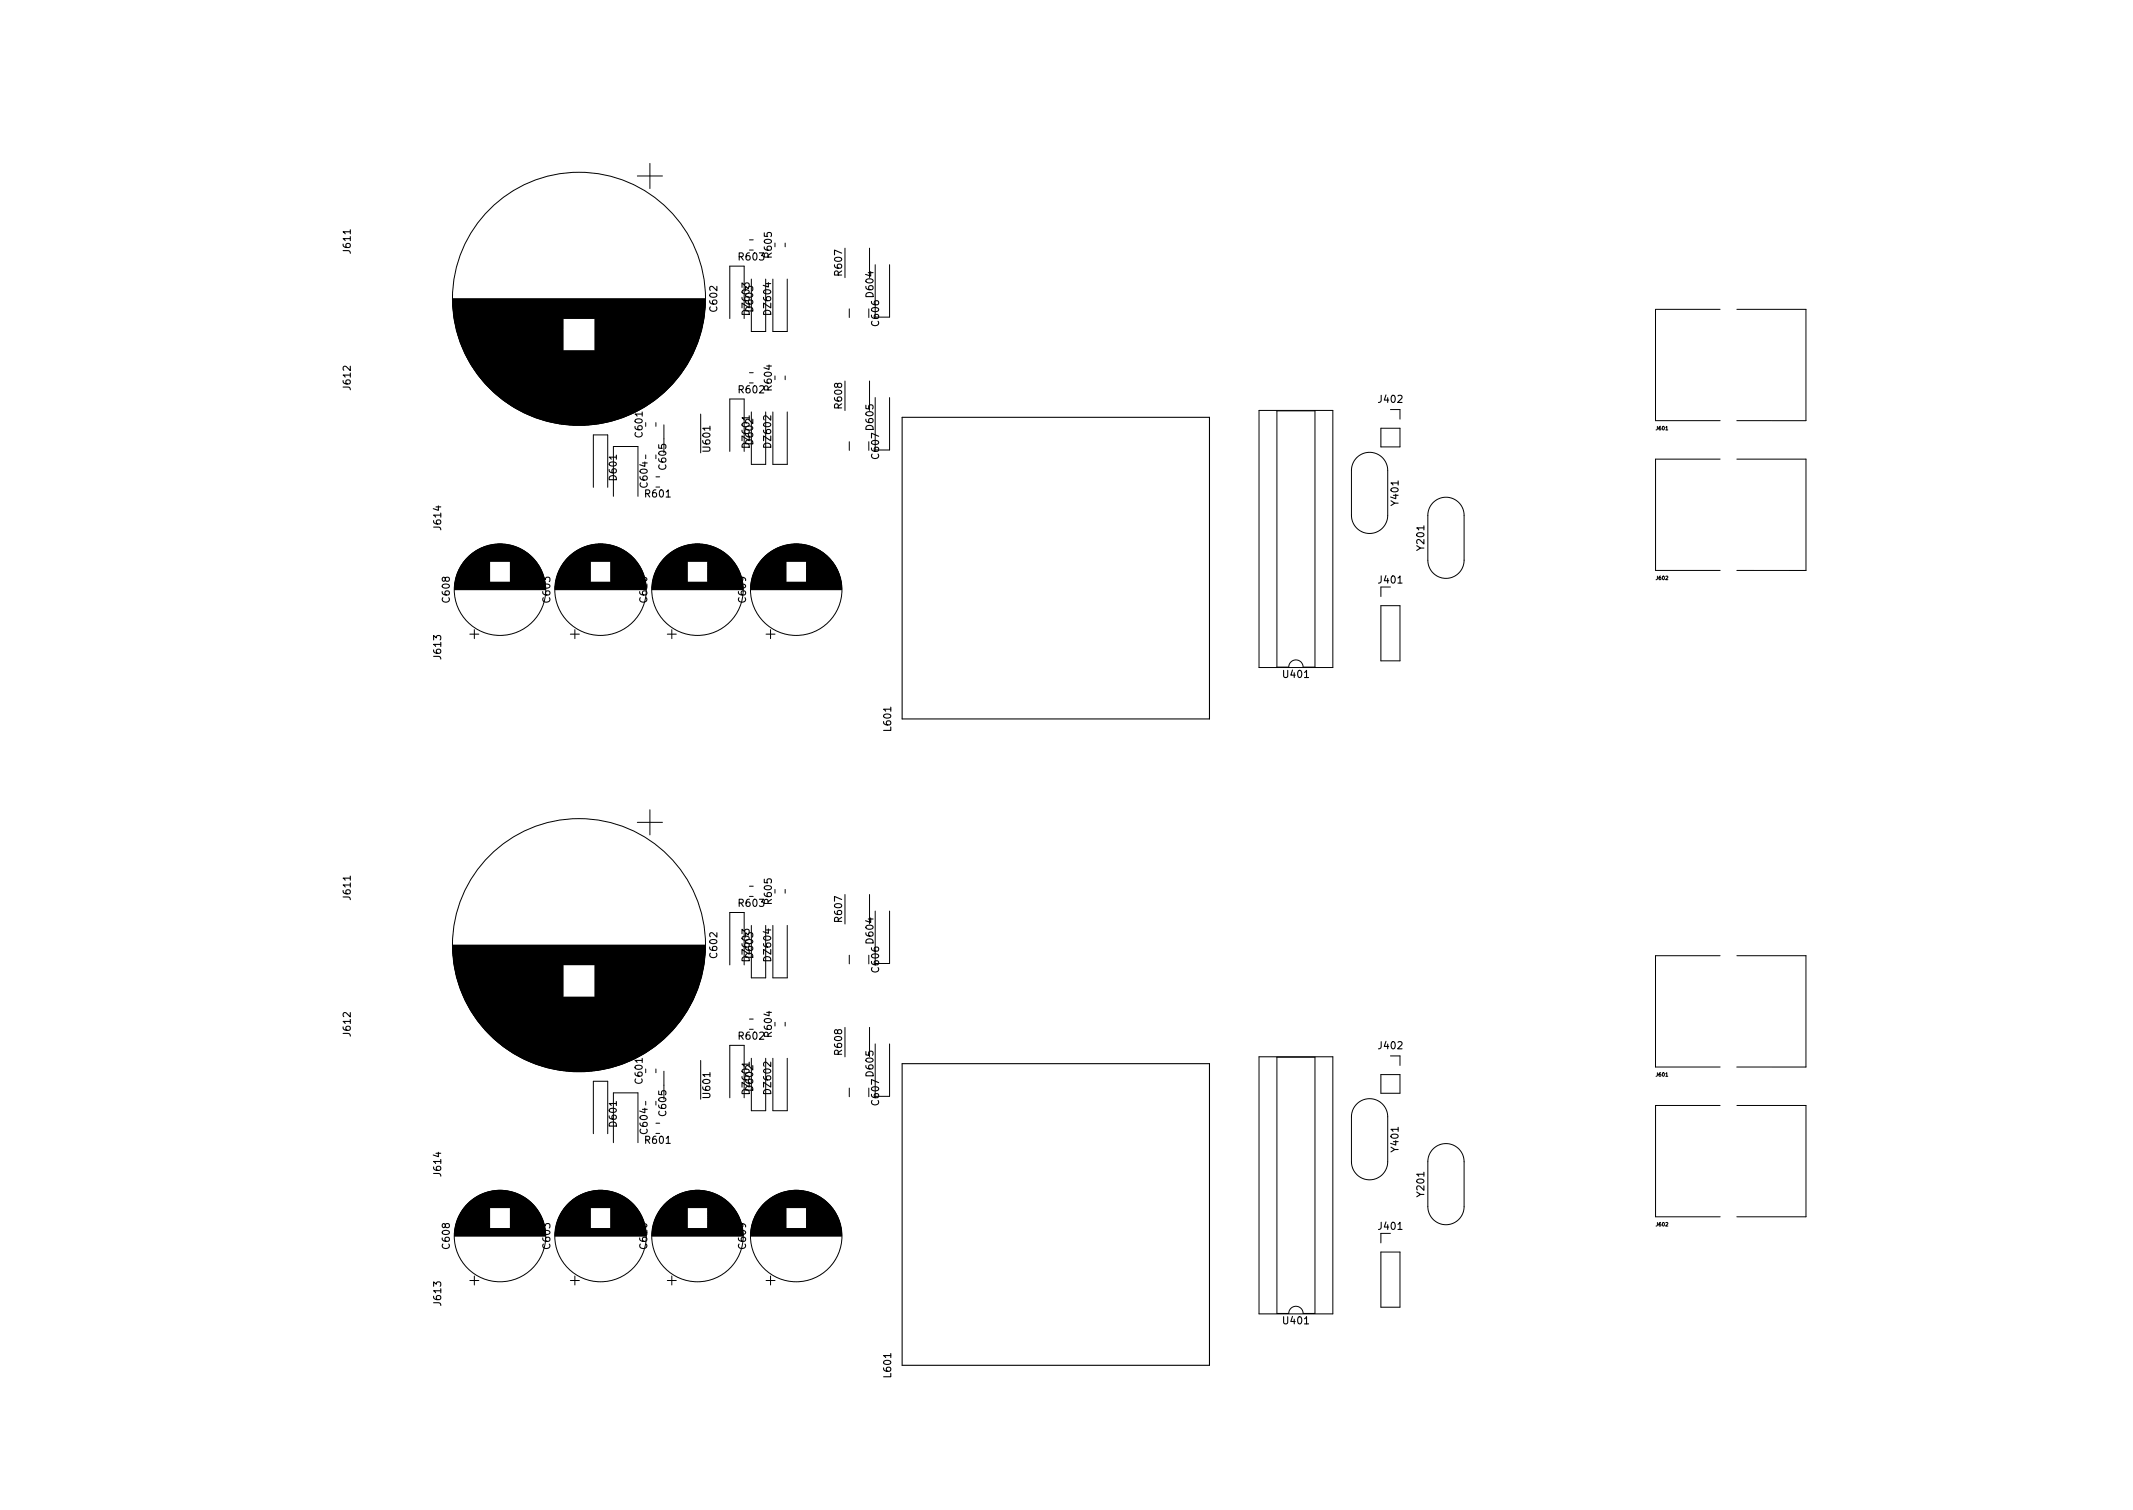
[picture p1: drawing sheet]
<svg xmlns="http://www.w3.org/2000/svg" width="297mm" height="210mm" viewBox="0 0 297 210" stroke-linecap="round" stroke-linejoin="round" font-family="sans-serif">
<defs><g id="words">
<g font-size="1.4">
<text x="48.8" y="35.2" transform="rotate(-90 48.8 35.2)">J611</text>
<text x="107.5" y="35.8" transform="rotate(-90 107.5 35.8)">R605</text>
<text x="103" y="36.3">R603</text>
<text x="117.3" y="38.3" transform="rotate(-90 117.3 38.3)">R607</text>
<text x="121.6" y="41.3" transform="rotate(-90 121.6 41.3)">D604</text>
<text x="99.9" y="43.3" transform="rotate(-90 99.9 43.3)">C602</text>
<text x="104.4" y="43.7" transform="rotate(-90 104.4 43.7)">DZ603</text>
<text x="104.9" y="43.3" transform="rotate(-90 104.9 43.3)">D603</text>
<text x="107.4" y="43.7" transform="rotate(-90 107.4 43.7)">DZ604</text>
<text x="122.4" y="45.3" transform="rotate(-90 122.4 45.3)">C606</text>
<text x="48.8" y="54.2" transform="rotate(-90 48.8 54.2)">J612</text>
<text x="103" y="54.8">R602</text>
<text x="107.5" y="54.3" transform="rotate(-90 107.5 54.3)">R604</text>
<text x="117.3" y="56.8" transform="rotate(-90 117.3 56.8)">R608</text>
<text x="121.6" y="59.8" transform="rotate(-90 121.6 59.8)">D605</text>
<text x="192.1" y="56.1">J402</text>
<text x="89.5" y="60.8" transform="rotate(-90 89.5 60.8)">C601</text>
<text x="92.8" y="65.3" transform="rotate(-90 92.8 65.3)">C605</text>
<text x="98.9" y="62.8" transform="rotate(-90 98.9 62.8)">U601</text>
<text x="104.4" y="62.2" transform="rotate(-90 104.4 62.2)">DZ601</text>
<text x="104.9" y="61.8" transform="rotate(-90 104.9 61.8)">D602</text>
<text x="107.4" y="62.2" transform="rotate(-90 107.4 62.2)">DZ602</text>
<text x="122.4" y="63.8" transform="rotate(-90 122.4 63.8)">C607</text>
<text x="85.9" y="66.8" transform="rotate(-90 85.9 66.8)">D601</text>
<text x="89.9" y="69.3">R601</text>
<text x="90.2" y="67.8" transform="rotate(-90 90.2 67.8)">C604</text>
<text x="194.8" y="70.3" transform="rotate(-90 194.8 70.3)">Y401</text>
<text x="61.4" y="73.7" transform="rotate(-90 61.4 73.7)">J614</text>
<text x="198.3" y="76.5" transform="rotate(-90 198.3 76.5)">Y201</text>
<text x="62.6" y="83.8" transform="rotate(-90 62.6 83.8)">C608</text>
<text x="76.6" y="83.8" transform="rotate(-90 76.6 83.8)">C603</text>
<text x="90.1" y="83.8" transform="rotate(-90 90.1 83.8)">C610</text>
<text x="103.9" y="83.8" transform="rotate(-90 103.9 83.8)">C609</text>
<text x="192.1" y="81.2">J401</text>
<text x="61.4" y="91.7" transform="rotate(-90 61.4 91.7)">J613</text>
<text x="178.8" y="94.4">U401</text>
<text x="124.1" y="101.7" transform="rotate(-90 124.1 101.7)">L601</text>
<text x="48.8" y="125.2" transform="rotate(-90 48.8 125.2)">J611</text>
<text x="107.5" y="125.8" transform="rotate(-90 107.5 125.8)">R605</text>
<text x="103" y="126.3">R603</text>
<text x="117.3" y="128.3" transform="rotate(-90 117.3 128.3)">R607</text>
<text x="121.6" y="131.3" transform="rotate(-90 121.6 131.3)">D604</text>
<text x="99.9" y="133.3" transform="rotate(-90 99.9 133.3)">C602</text>
<text x="104.4" y="133.7" transform="rotate(-90 104.4 133.7)">DZ603</text>
<text x="104.9" y="133.3" transform="rotate(-90 104.9 133.3)">D603</text>
<text x="107.4" y="133.7" transform="rotate(-90 107.4 133.7)">DZ604</text>
<text x="122.4" y="135.3" transform="rotate(-90 122.4 135.3)">C606</text>
<text x="48.8" y="144.2" transform="rotate(-90 48.8 144.2)">J612</text>
<text x="103" y="144.8">R602</text>
<text x="107.5" y="144.3" transform="rotate(-90 107.5 144.3)">R604</text>
<text x="117.3" y="146.8" transform="rotate(-90 117.3 146.8)">R608</text>
<text x="121.6" y="149.8" transform="rotate(-90 121.6 149.8)">D605</text>
<text x="192.1" y="146.1">J402</text>
<text x="89.5" y="150.8" transform="rotate(-90 89.5 150.8)">C601</text>
<text x="92.8" y="155.3" transform="rotate(-90 92.8 155.3)">C605</text>
<text x="98.9" y="152.8" transform="rotate(-90 98.9 152.8)">U601</text>
<text x="104.4" y="152.2" transform="rotate(-90 104.4 152.2)">DZ601</text>
<text x="104.9" y="151.8" transform="rotate(-90 104.9 151.8)">D602</text>
<text x="107.4" y="152.2" transform="rotate(-90 107.4 152.2)">DZ602</text>
<text x="122.4" y="153.8" transform="rotate(-90 122.4 153.8)">C607</text>
<text x="85.9" y="156.8" transform="rotate(-90 85.9 156.8)">D601</text>
<text x="89.9" y="159.3">R601</text>
<text x="90.2" y="157.8" transform="rotate(-90 90.2 157.8)">C604</text>
<text x="194.8" y="160.3" transform="rotate(-90 194.8 160.3)">Y401</text>
<text x="61.4" y="163.7" transform="rotate(-90 61.4 163.7)">J614</text>
<text x="198.3" y="166.5" transform="rotate(-90 198.3 166.5)">Y201</text>
<text x="62.6" y="173.8" transform="rotate(-90 62.6 173.8)">C608</text>
<text x="76.6" y="173.8" transform="rotate(-90 76.6 173.8)">C603</text>
<text x="90.1" y="173.8" transform="rotate(-90 90.1 173.8)">C610</text>
<text x="103.9" y="173.8" transform="rotate(-90 103.9 173.8)">C609</text>
<text x="192.1" y="171.2">J401</text>
<text x="61.4" y="181.7" transform="rotate(-90 61.4 181.7)">J613</text>
<text x="178.8" y="184.4">U401</text>
<text x="124.1" y="191.7" transform="rotate(-90 124.1 191.7)">L601</text>
</g>
<g font-size=".7">
<text x="230.7" y="59.9">J601</text>
<text x="230.7" y="80.7">J602</text>
<text x="230.7" y="149.9">J601</text>
<text x="230.7" y="170.7">J602</text>
</g>
</g></defs>
<g fill="none" stroke="#000" stroke-width=".14">
<path d="M88.8 24.5h3.5M90.5 22.8v3.5M104.4 33.4h.5M104.6 38.9v7.3h2v-7.3M107.6 38.9v7.3h2v-7.3M109.3 33.8v.6M117.7 34.6v4.1M121.1 34.6v4.1M121.9 36.9v7.3h2v-7.3M63 41.8h35.2M63 41.7h35.2M63 41.6h35.2"/>
<path d="M63.1 41.8h35.1M63.1 41.9h35.1M63.1 42h35.1M63.1 42.1h35.1M63.1 42.2h35.1M63.1 42.3h35.1M63.1 42.4h35.1M63.1 42.5h35.1M63.1 42.6h35.1M63.1 42.7h35.1M63.1 42.8h35.1M63.1 42.9h35.1"/>
<path d="M63.1 43h35.1M63.1 43.1h35M63.1 43.2h35M63.1 43.3h35M63.1 43.4h35M63.1 43.5h35M63.2 43.5h34.9M63.2 43.6h34.9M63.2 43.7h34.9M63.2 43.8h34.9M63.2 43.9h34.9M63.2 44h34.9"/>
<path d="M63.2 44h34.8M63.2 44.1h34.8M63.2 44.2h34.8M63.3 44.3h34.7M63.3 44.4h15.1M63.3 44.5h15.1M63.3 44.6h15.1M63.3 44.7h15.1M63.3 44.8h15.1M63.4 44.9h15M63.4 45h15M63.4 45.1h15"/>
<path d="M63.4 45.2h15M63.4 45.3h15M63.5 45.4h14.9M63.5 45.5h14.9M63.5 45.6h14.9M63.5 45.7h14.9M63.5 45.8h14.9M63.6 45.8h14.8M63.6 45.9h14.8M63.6 46h14.8M63.6 46.1h14.8M63.7 46.2h14.7"/>
<path d="M63.7 46.3h14.7M63.7 46.4h14.7M63.7 46.5h14.7M63.8 46.6h14.6M63.8 46.7h14.6M63.8 46.8h14.6M63.9 46.9h14.5M63.9 47h14.5M63.9 47.1h14.5M64 47.2h14.4M64 47.3h14.4M64 47.4h14.4"/>
<path d="M64.1 47.5h14.3M64.1 47.6h14.3M64.1 47.7h14.3M64.2 47.8h14.2M64.2 47.9h14.2M64.2 48h14.2M64.3 48h14.1M64.3 48.1h14.1M64.3 48.2h14.1M64.4 48.3h14M64.4 48.4h14M64.4 48.5h14"/>
<path d="M64.5 48.5h13.9M64.5 48.6h13.9M64.5 48.7h13.9M64.6 48.7h13.8M64.6 48.8h13.8M64.6 48.8h32.1M64.6 48.9h32M64.7 49h31.9M64.7 49.1h31.8M64.8 49.2h31.7M64.8 49.3h31.6M64.9 49.4h31.5"/>
<path d="M64.9 49.5h31.5M64.9 49.5h31.4M65 49.6h31.3M65 49.7h31.2M65.1 49.8h31.1M65.1 49.9h31M65.2 50h30.9M65.2 50.1h30.8M65.3 50.2h30.7M65.3 50.2h30.6M65.3 50.3h30.6M65.4 50.3h30.5"/>
<path d="M65.4 50.4h30.5M65.4 50.4h30.4M65.5 50.5h30.3M65.5 50.6h30.3M65.5 50.6h30.2M65.6 50.7h30.1M65.6 50.8h30M65.7 50.8h29.9M65.7 50.9h29.9M65.7 50.9h29.8M65.7 51h29.8M65.8 51h29.7"/>
<path d="M65.8 51.1h29.6M65.9 51.2h29.5M65.9 51.2h29.4M65.9 51.3h29.4M66 51.3h29.3M66 51.4h29.3M66 51.4h29.2M66.1 51.4h29.1M66.1 51.5h29.1M66.1 51.6h29M66.2 51.6h28.9M66.2 51.7h28.8"/>
<path d="M66.3 51.8h28.7M66.3 51.8h28.6M66.4 51.9h28.5M66.4 52h28.4M66.5 52h28.3M66.5 52.1h28.3M66.5 52.1h28.2M66.6 52.2h28.1M66.6 52.2h28M66.7 52.3h27.9M66.7 52.4h27.8M66.8 52.4h27.7"/>
<path d="M66.8 52.5h27.6M66.9 52.6h27.5M66.9 52.6h27.4M67 52.7h27.3M67 52.8h27.2M67.1 52.8h27.1M67.1 52.9h27M67.2 52.9h26.9M67.2 53h26.9M67.2 53h26.8M67.3 53h26.7M67.3 53.1h26.7"/>
<path d="M67.3 53.1h26.6M67.4 53.2h26.5M67.4 53.2h26.4M67.5 53.3h26.3M67.5 53.3h26.2M67.5 53.4h26.2M67.6 53.4h26.1M67.6 53.4h26M67.7 53.5h25.9M67.7 53.6h25.8M67.8 53.6h25.7M67.8 53.7h25.6"/>
<path d="M67.9 53.7h25.5M67.9 53.8h25.4M68 53.8h25.3M68 53.9h25.2M68.1 53.9h25.1M68.1 54h25M68.2 54h24.9M68.2 54.1h24.8M68.3 54.1h24.7M68.3 54.2h24.6M68.4 54.2h24.5M68.4 54.3h24.4"/>
<path d="M68.5 54.3h24.3M68.5 54.4h24.2M68.6 54.4h24.1M68.6 54.5h24M68.7 54.5h23.9M68.7 54.6h23.8M68.8 54.6h23.7M68.8 54.6h23.6M68.9 54.7h23.5M69 54.8h23.3M69 54.8h23.2M69.1 54.9h23.1"/>
<path d="M69.1 54.9h23M69.2 55h22.9M69.2 55h22.8M69.3 55h22.7M69.3 55.1h22.6M69.4 55.1h22.5M69.4 55.2h22.4M69.5 55.2h22.3M69.5 55.2h22.2M69.6 55.3h22.1M69.6 55.3h22M69.7 55.4h21.9"/>
<path d="M69.7 55.4h21.8M69.8 55.4h21.7M69.8 55.5h21.6M69.9 55.5h21.5M69.9 55.6h21.4M70 55.6h21.3M70 55.6h21.2M70.1 55.7h21.1M70.1 55.7h21M70.2 55.8h20.9M70.2 55.8h20.8M70.3 55.8h20.7"/>
<path d="M70.3 55.9h20.6M70.4 55.9h20.5M70.5 56h20.3M70.5 56h20.2M70.6 56h20.1M70.6 56.1h20M70.7 56.1h19.9M70.7 56.2h19.8M70.8 56.2h19.7M70.9 56.2h19.5M70.9 56.3h19.4M71 56.3h19.3"/>
<path d="M71 56.4h19.2M71.1 56.4h19.1M71.2 56.4h18.9M71.2 56.5h18.8M71.3 56.5h18.7M71.4 56.6h18.5M71.4 56.6h18.4M71.5 56.6h18.3M71.6 56.7h18.1M71.6 56.7h18M71.7 56.8h17.9M71.8 56.8h17.7"/>
<path d="M71.8 56.8h17.6M71.9 56.9h17.5M72 56.9h17.3M72 57h17.2M72.1 57h17.1M72.2 57h16.9M72.3 57.1h16.7M72.3 57.1h16.6M72.4 57.2h16.5M72.5 57.2h16.3M72.6 57.2h16.1M72.6 57.3h16"/>
<path d="M72.7 57.3h15.8M72.8 57.4h15.7M72.9 57.4h15.5M73 57.4h15.3M73 57.5h15.2M73.1 57.5h15M73.2 57.6h14.9M73.3 57.6h14.7M73.4 57.6h14.5M73.5 57.7h14.3M73.6 57.7h14.1M73.6 57.8h14"/>
<path d="M73.7 57.8h13.8M73.8 57.8h13.6M73.9 57.9h13.4M74 57.9h13.2M74.1 58h13M74.2 58h12.8M74.3 58h12.6M74.4 58.1h12.4M74.5 58.1h12.2M74.7 58.2h11.9M74.8 58.2h11.7M74.9 58.2h11.5"/>
<path d="M75 58.3h11.3M75.1 58.3h11M75.2 58.4h10.8M75.4 58.4h10.5M75.5 58.4h10.3M75.6 58.5h10M75.8 58.5h9.7M75.9 58.6h9.5M76 58.6h9.2M76.2 58.6h8.9M76.3 58.7h8.6M76.5 58.7h8.3"/>
<path d="M76.7 58.8h7.9M76.8 58.8h7.6M77 58.8h7.2M77.2 58.9h6.8M77.4 58.9h6.4M77.7 59h5.9M77.9 59h5.5M78.2 59h4.9M78.5 59.1h4.3M78.8 59.1h3.7M79.2 59.2h2.8M79.8 59.2h1.6"/>
<path d="M82.9 46.2h14.7M82.9 48.8h13.8M82.9 48.7h13.8M82.9 48.6h13.8M82.9 48.6h13.9M82.9 48.5h13.9M82.9 48.4h13.9M82.9 48.4h14M82.9 48.3h14M82.9 48.2h14M82.9 48.1h14.1M82.9 48h14.1"/>
<path d="M82.9 47.9h14.1M82.9 47.9h14.2M82.9 47.8h14.2M82.9 47.7h14.2M82.9 47.6h14.2M82.9 47.6h14.3M82.9 47.5h14.3M82.9 47.4h14.3M82.9 47.3h14.4M82.9 47.2h14.4M82.9 47.1h14.4M82.9 47h14.5"/>
<path d="M82.9 46.9h14.5M82.9 46.8h14.5M82.9 46.7h14.5M82.9 46.7h14.6M82.9 46.6h14.6M82.9 46.5h14.6M82.9 46.4h14.6M82.9 46.4h14.7M82.9 46.3h14.7M82.9 46.1h14.7M82.9 46h14.7M82.9 46h14.8"/>
<path d="M82.9 45.9h14.8M82.9 45.8h14.8M82.9 45.7h14.8M82.9 45.6h14.8M82.9 45.6h14.9M82.9 45.5h14.9M82.9 45.4h14.9M82.9 45.3h14.9M82.9 45.2h14.9M82.9 45.1h15M82.9 45h15M82.9 44.9h15"/>
<path d="M82.9 44.8h15M82.9 44.7h15M82.9 44.6h15M82.9 44.6h15.1M82.9 44.5h15.1M82.9 44.4h15.1M91.3 58.8v.6M92.5 59.2v3.9M97.6 57.7v3.4M101.6 44.4v-7.3h2v7.3M104.4 51.9h.5M104.6 57.4v7.3h2v-7.3"/>
<path d="M107.6 57.4v7.3h2v-7.3M109.3 52.3v.6M117.7 53.1v4.1M118.3 43v1.2M121.1 53.1v4.1M121.9 55.4v7.3h2v-7.3M175.3 57.1h10.3v35.8h-10.3zM177.8 57.2h5.3v35.7h-1.6a1 1 0 0 0-1-1 1 1 0 0 0-1 1h-1.7zM192.3 59.6h2.7v2.6h-2.7zM193.6 57h1.4v1.4M239.5 43.1h-9v15.5h9M241.9 58.6h9.6"/>
<path d="M241.9 43.1h9.6v15.5M63.7 80h4.5M63.7 79.9h4.5M63.7 79.8h4.5M63.8 79.7h4.4M63.8 79.6h4.4M63.8 79.5h4.4M63.9 79.5h4.3M63.9 79.4h4.3M63.9 79.3h4.3M64 79.3h4.2M64 79.2h4.2"/>
<path d="M64 79.1h4.2M64.1 79.1h4.1M64.1 79h4.1M64.1 78.9h4.1M64.2 78.9h4M64.2 78.8h4M64.3 78.7h3.9M64.3 78.6h3.9M64.4 78.6h3.8M64.4 78.5h3.8M64.5 78.4h3.7M64.5 78.3h3.7"/>
<path d="M64.6 78.3h3.6M64.6 78.2h3.6M64.7 78.1h9.9M64.7 78.1h9.8M64.8 78h9.7M64.8 78h9.6M64.8 77.9h9.6M64.9 77.9h9.5M64.9 77.9h9.4M65 77.8h9.3M65 77.7h9.2M65.1 77.7h9.1"/>
<path d="M65.1 77.6h9M65.2 77.6h8.9M65.2 77.5h8.8M65.3 77.5h8.7M65.3 77.4h8.6M65.4 77.4h8.5M65.4 77.3h8.4M65.5 77.3h8.3M65.5 77.3h8.2M65.6 77.2h8.1M65.6 77.2h8M65.7 77.1h7.9"/>
<path d="M65.7 77.1h7.8M65.8 77.1h7.7M65.8 77h7.6M65.9 77h7.5M65.9 76.9h7.4M66 76.9h7.3M66 76.9h7.2M66.1 76.8h7.1M66.2 76.8h6.9M66.2 76.7h6.8M66.3 76.7h6.7M66.4 76.7h6.5"/>
<path d="M66.4 76.6h6.4M66.5 76.6h6.3M66.6 76.5h6.1M66.6 76.5h6M66.7 76.5h5.9M66.8 76.4h5.7M66.9 76.4h5.5M66.9 76.3h5.4M67 76.3h5.2M67.1 76.3h5M67.2 76.2h4.8M67.3 76.2h4.6"/>
<path d="M67.4 76.1h4.4M67.5 76.1h4.2M67.6 76.1h4M67.8 76h3.7M67.9 76h3.5M68 75.9h3.2M68.2 75.9h2.9M68.4 75.9h2.5M68.6 75.8h2.1M68.9 75.8h1.5M69.3 75.7h.6M71.1 78.2h3.5"/>
<path d="M71.1 78.3h3.6M71.1 78.4h3.7M71.1 78.5h3.7M71.1 78.5h3.8M71.1 78.6h3.8M71.1 78.7h3.9M71.1 78.8h3.9M71.1 78.8h4M71.1 78.9h4M71.1 79h4M71.1 79h4.1M71.1 79.1h4.1"/>
<path d="M71.1 79.2h4.2M71.1 79.3h4.2M71.1 79.4h4.3M71.1 79.5h4.3M71.1 79.6h4.3M71.1 79.6h4.4M71.1 79.7h4.4M71.1 79.8h4.4M71.1 79.9h4.5M71.1 80h4.5M77.7 80h4.5M77.7 79.9h4.5"/>
<path d="M77.7 79.8h4.5M77.8 79.7h4.4M77.8 79.6h4.4M77.8 79.5h4.4M77.9 79.5h4.3M77.9 79.4h4.3M77.9 79.3h4.3M78 79.3h4.2M78 79.2h4.2M78 79.1h4.2M78.1 79.1h4.1M78.1 79h4.1"/>
<path d="M78.1 78.9h4.1M78.2 78.9h4M78.2 78.8h4M78.3 78.7h3.9M78.3 78.6h3.9M78.4 78.6h3.8M78.4 78.5h3.8M78.5 78.4h3.7M78.5 78.3h3.7M78.6 78.3h3.6M78.6 78.2h3.6M78.7 78.1h9.9"/>
<path d="M78.7 78.1h9.8M78.8 78h9.7M78.8 78h9.6M78.8 77.9h9.6M78.9 77.9h9.5M78.9 77.9h9.4M79 77.8h9.3M79 77.7h9.2M79.1 77.7h9.1M79.1 77.6h9M79.2 77.6h8.9M79.2 77.5h8.8"/>
<path d="M79.3 77.5h8.7M79.3 77.4h8.6M79.4 77.4h8.5M79.4 77.3h8.4M79.5 77.3h8.3M79.5 77.3h8.2M79.6 77.2h8.1M79.6 77.2h8M79.7 77.1h7.9M79.7 77.1h7.8M79.8 77.1h7.7M79.8 77h7.6"/>
<path d="M79.9 77h7.5M79.9 76.9h7.4M80 76.9h7.3M80 76.9h7.2M80.1 76.8h7.1M80.2 76.8h6.9M80.2 76.7h6.8M80.3 76.7h6.7M80.4 76.7h6.5M80.4 76.6h6.4M80.5 76.6h6.3M80.6 76.5h6.1"/>
<path d="M80.6 76.5h6M80.7 76.5h5.9M80.8 76.4h5.7M80.9 76.4h5.5M80.9 76.3h5.4M81 76.3h5.2M81.1 76.3h5M81.2 76.2h4.8M81.3 76.2h4.6M81.4 76.1h4.4M81.5 76.1h4.2M81.6 76.1h4"/>
<path d="M81.8 76h3.7M81.9 76h3.5M82 75.9h3.2M82.2 75.9h2.9M82.4 75.9h2.5M82.6 75.8h2.1M82.6 67.9v-7.3h2v7.3M82.9 75.8h1.5M83.3 75.7h.6M85.1 78.2h3.5M85.1 78.3h3.6M85.1 78.4h3.7"/>
<path d="M85.1 78.5h3.7M85.1 78.5h3.8M85.1 78.6h3.8M85.1 78.7h3.9M85.1 78.8h3.9M85.1 78.8h4M85.1 78.9h4M85.1 79h4M85.1 79h4.1M85.1 79.1h4.1M85.1 79.2h4.2M85.1 79.3h4.2"/>
<path d="M85.1 79.4h4.3M85.1 79.5h4.3M85.1 79.6h4.3M85.1 79.6h4.4M85.1 79.7h4.4M85.1 79.8h4.4M85.1 79.9h4.5M85.1 80h4.5M85.4 69.1v-6.9h3.4v6.9M89.9 63.3v.6M91.2 80h4.5M91.2 79.9h4.5"/>
<path d="M91.2 79.8h4.5M91.3 79.7h4.4M91.3 79.6h4.4M91.3 79.5h4.4M91.3 66.4h.6M91.4 79.5h4.3M91.4 79.4h4.3M91.4 79.3h4.3M91.5 79.3h4.2M91.5 79.2h4.2M91.5 79.1h4.2M91.6 79.1h4.1"/>
<path d="M91.6 79h4.1M91.6 78.9h4.1M91.7 78.9h4M91.7 78.8h4M91.8 78.7h3.9M91.8 78.6h3.9M91.9 78.6h3.8M91.9 78.5h3.8M92 78.4h3.7M92 78.3h3.7M92.1 78.3h3.6M92.1 78.2h3.6"/>
<path d="M92.2 78.1h9.9M92.2 78.1h9.8M92.3 78h9.7M92.3 78h9.6M92.3 77.9h9.6M92.4 77.9h9.5M92.4 77.9h9.4M92.5 77.8h9.3M92.5 77.7h9.2M92.6 77.7h9.1M92.6 77.6h9M92.7 77.6h8.9"/>
<path d="M92.7 77.5h8.8M92.8 77.5h8.7M92.8 77.4h8.6M92.9 77.4h8.5M92.9 77.3h8.4M93 77.3h8.3M93 77.3h8.2M93.1 77.2h8.1M93.1 77.2h8M93.2 77.1h7.9M93.2 77.1h7.8M93.3 77.1h7.7"/>
<path d="M93.3 77h7.6M93.4 77h7.5M93.4 76.9h7.4M93.5 76.9h7.3M93.5 76.9h7.2M93.6 76.8h7.1M93.7 76.8h6.9M93.7 76.7h6.8M93.8 76.7h6.7M93.9 76.7h6.5M93.9 76.6h6.4M94 76.6h6.3"/>
<path d="M94.1 76.5h6.1M94.1 76.5h6M94.2 76.5h5.9M94.3 76.4h5.7M94.4 76.4h5.5M94.4 76.3h5.4M94.5 76.3h5.2M94.6 76.3h5M94.7 76.2h4.8M94.8 76.2h4.6M94.9 76.1h4.4M95 76.1h4.2"/>
<path d="M95.1 76.1h4M95.3 76h3.7M95.4 76h3.5M95.5 75.9h3.2M95.7 75.9h2.9M95.9 75.9h2.5M96.1 75.8h2.1M96.4 75.8h1.5M96.8 75.7h.6M98.6 78.2h3.5M98.6 78.3h3.6M98.6 78.4h3.7"/>
<path d="M98.6 78.5h3.7M98.6 78.5h3.8M98.6 78.6h3.8M98.6 78.7h3.9M98.6 78.8h3.9M98.6 78.8h4M98.6 78.9h4M98.6 79h4M98.6 79h4.1M98.6 79.1h4.1M98.6 79.2h4.2M98.6 79.3h4.2"/>
<path d="M98.6 79.4h4.3M98.6 79.5h4.3M98.6 79.6h4.3M98.6 79.6h4.4M98.6 79.7h4.4M98.6 79.8h4.4M98.6 79.9h4.5M98.6 80h4.5M101.6 62.9v-7.3h2v7.3M104.9 80h4.5M104.9 79.9h4.5M105 79.9h4.4"/>
<path d="M105 79.8h4.4M105 79.7h4.4M105.1 79.6h4.3M105.1 79.5h4.3M105.1 79.4h4.3M105.2 79.4h4.2M105.2 79.3h4.2M105.2 79.2h4.2M105.3 79.2h4.1M105.3 79.1h4.1M105.3 79h4.1M105.4 79h4"/>
<path d="M105.4 78.9h4M105.5 78.8h3.9M105.5 78.7h3.9M105.6 78.7h3.8M105.6 78.6h3.8M105.6 78.5h3.8M105.7 78.5h3.7M105.7 78.4h3.7M105.8 78.3h3.6M105.9 78.2h3.5M105.9 78.1h9.9M106 78.1h9.8"/>
<path d="M106 78h9.7M106.1 78h9.6M106.1 77.9h9.6M106.1 77.9h9.5M106.2 77.9h9.4M106.2 77.8h9.4M106.2 77.8h9.3M106.3 77.7h9.2M106.3 77.7h9.1M106.4 77.7h9M106.4 77.6h9M106.4 77.6h8.9"/>
<path d="M106.5 77.5h8.8M106.5 77.5h8.7M106.6 77.5h8.6M106.6 77.4h8.6M106.6 77.4h8.5M106.7 77.3h8.4M106.7 77.3h8.3M106.8 77.3h8.2M106.8 77.2h8.1M106.9 77.2h8M106.9 77.1h7.9M107 77.1h7.8"/>
<path d="M107 77.1h7.7M107.1 77h7.6M107.1 77h7.5M107.2 76.9h7.4M107.2 76.9h7.3M107.3 76.9h7.2M107.4 76.8h7M107.4 76.8h6.9M107.5 76.7h6.8M107.5 76.7h6.7M107.6 76.7h6.6M107.7 76.6h6.4"/>
<path d="M107.7 76.6h6.3M107.8 76.5h6.1M107.9 76.5h6M108 76.5h5.8M108 76.4h5.7M108.1 76.4h5.5M108.2 76.3h5.4M108.3 76.3h5.2M108.4 76.3h5M108.5 76.2h4.8M108.6 76.2h4.6M108.7 76.1h4.4"/>
<path d="M108.8 76.1h4.2M108.9 76.1h4M109 76h3.7M109.2 76h3.4M109.3 75.9h3.2M109.5 75.9h2.8M109.6 75.9h2.5M109.9 75.8h2M110.1 75.8h1.5M110.6 75.7h.6M112.3 78.2h3.6M112.3 78.3h3.6"/>
<path d="M112.3 78.3h3.7M112.3 78.4h3.7M112.3 78.5h3.8M112.3 78.6h3.8M112.3 78.6h3.9M112.3 78.7h3.9M112.3 78.7h4M112.3 78.8h4M112.3 78.9h4M112.3 78.9h4.1M112.3 79h4.1M112.3 79.1h4.1"/>
<path d="M112.3 79.1h4.2M112.3 79.2h4.2M112.3 79.3h4.2M112.3 79.3h4.3M112.3 79.4h4.3M112.3 79.5h4.3M112.3 79.5h4.4M112.3 79.6h4.4M112.3 79.7h4.4M112.3 79.7h4.5M112.3 79.8h4.5M112.3 79.9h4.5"/>
<path d="M112.3 80h4.5M118.3 61.5v1.2M188.9 63.7a2.53 2.53 0 0 1 2.8-.5 2.53 2.53 0 0 1 1.6 2.3v6.3a2.53 2.53 0 0 1-2.6 2.5 2.53 2.53 0 0 1-2.5-2.5v-6.3a2.52 2.52 0 0 1 .7-1.8zM199.6 70a2.53 2.53 0 0 1 2.7-.6 2.53 2.53 0 0 1 1.6 2.4v6.2a2.53 2.53 0 0 1-2.5 2.5 2.53 2.53 0 0 1-2.6-2.5v-6.2a2.52 2.52 0 0 1 .8-1.8zM239.5 63.9h-9v15.5h9M241.9 79.4h9.6M241.9 63.9h9.6v15.5M63.3 82h12.7M63.3 82.1h12.7M63.3 81.9h12.7M63.3 81.8h12.7M63.3 81.7h12.7"/>
<path d="M63.3 81.7h12.6M63.3 81.6h12.6M63.3 81.5h12.6M63.3 81.4h12.6M63.3 81.3h12.6M63.4 81.3h12.5M63.4 81.2h12.5M63.4 81.1h12.5M63.4 81h4.8M63.4 80.9h4.8M63.4 80.8h4.8M63.4 80.7h4.8"/>
<path d="M63.5 80.7h4.7M63.5 80.6h4.7M63.5 80.5h4.7M63.5 80.4h4.7M63.5 80.3h4.7M63.6 80.3h4.6M63.6 80.2h4.6M63.6 80.1h4.6M63.6 80h4.6M65.4 88.3h1.3M66.1 87.7v1.2M71.1 80.1h4.5"/>
<path d="M71.1 80.1h4.6M71.1 80.2h4.6M71.1 80.3h4.6M71.1 80.4h4.6M71.1 80.5h4.6M71.1 80.5h4.7M71.1 80.6h4.7M71.1 80.7h4.7M71.1 80.8h4.7M71.1 80.9h4.7M71.1 80.9h4.8M71.1 81h4.8"/>
<path d="M77.3 82h12.7M77.3 82.1h12.7M77.3 81.9h12.7M77.3 81.8h12.7M77.3 81.7h12.7M77.3 81.7h12.6M77.3 81.6h12.6M77.3 81.5h12.6M77.3 81.4h12.6M77.3 81.3h12.6M77.4 81.3h12.5M77.4 81.2h12.5"/>
<path d="M77.4 81.1h12.5M77.4 81h4.8M77.4 80.9h4.8M77.4 80.8h4.8M77.4 80.7h4.8M77.5 80.7h4.7M77.5 80.6h4.7M77.5 80.5h4.7M77.5 80.4h4.7M77.5 80.3h4.7M77.6 80.3h4.6M77.6 80.2h4.6"/>
<path d="M77.6 80.1h4.6M77.6 80h4.6M79.4 88.3h1.3M80.1 87.7v1.2M85.1 80.1h4.5M85.1 80.1h4.6M85.1 80.2h4.6M85.1 80.3h4.6M85.1 80.4h4.6M85.1 80.5h4.6M85.1 80.5h4.7M85.1 80.6h4.7"/>
<path d="M85.1 80.7h4.7M85.1 80.8h4.7M85.1 80.9h4.7M85.1 80.9h4.8M85.1 81h4.8M90.8 82h12.7M90.8 82.1h12.7M90.8 81.9h12.7M90.8 81.8h12.7M90.8 81.7h12.6M90.8 81.6h12.6M90.8 81.5h12.6"/>
<path d="M90.8 81.4h12.6M90.8 81.3h12.6M90.9 81.3h12.5M90.9 81.2h12.5M90.9 81.1h12.5M90.9 81h4.8M90.9 80.9h4.8M90.9 80.8h4.8M90.9 80.7h4.8M91 80.7h4.7M91 80.6h4.7M91 80.5h4.7"/>
<path d="M91 80.4h4.7M91 80.3h4.7M91.1 80.3h4.6M91.1 80.2h4.6M91.1 80.1h4.6M91.1 80h4.6M92.9 88.3h1.3M93.6 87.7v1.2M98.6 80.1h4.5M98.6 80.1h4.6M98.6 80.2h4.6M98.6 80.3h4.6"/>
<path d="M98.6 80.4h4.6M98.6 80.5h4.6M98.6 80.5h4.7M98.6 80.6h4.7M98.6 80.7h4.7M98.6 80.8h4.7M98.6 80.9h4.7M98.6 80.9h4.8M98.6 81h4.8M104.5 82h12.7M104.5 82.1h12.7M104.6 82h12.6"/>
<path d="M104.6 81.9h12.6M104.6 81.8h12.6M104.6 81.7h12.6M104.6 81.6h12.6M104.6 81.5h12.6M104.6 81.4h12.6M104.6 81.3h12.6M104.6 81.2h12.5M104.6 81.1h12.5M104.6 81h4.8M104.7 80.9h4.7M104.7 80.8h4.7"/>
<path d="M104.7 80.7h4.7M104.7 80.6h4.7M104.7 80.5h4.7M104.8 80.5h4.6M104.8 80.4h4.6M104.8 80.3h4.6M104.8 80.2h4.6M104.9 80.1h4.5M106.7 88.3h1.2M107.3 87.7v1.2M112.3 80h4.6M112.3 80.1h4.6"/>
<path d="M112.3 80.2h4.6M112.3 80.3h4.6M112.3 80.3h4.7M112.3 80.4h4.7M112.3 80.5h4.7M112.3 80.6h4.7M112.3 80.7h4.7M112.3 80.7h4.8M112.3 80.8h4.8M112.3 80.9h4.8M112.3 81h4.8M192.3 81.7v1.4"/>
<path d="M192.3 84.3h2.7v7.7h-2.7zM88.8 114.5h3.5M90.5 112.8v3.5M63 131.6h35.2M63 131.7h35.2M63 131.8h35.2M63.1 131.8h35.1M63.1 131.9h35.1M63.1 132h35.1M63.1 132.1h35.1M63.1 132.2h35.1M63.1 132.3h35.1"/>
<path d="M63.1 132.4h35.1M63.1 132.5h35.1M63.1 132.6h35.1M63.1 132.7h35.1M63.1 132.8h35.1M63.1 132.9h35.1M63.1 133h35.1M63.1 133.1h35M63.1 133.2h35M63.1 133.3h35M63.1 133.4h35M63.1 133.5h35"/>
<path d="M63.2 133.5h34.9M63.2 133.6h34.9M63.2 133.7h34.9M63.2 133.8h34.9M63.2 133.9h34.9M63.2 134h34.9M63.2 134h34.8M63.2 134.1h34.8M63.2 134.2h34.8M63.3 134.3h34.7M63.3 134.4h15.1M63.3 134.5h15.1"/>
<path d="M63.3 134.6h15.1M63.3 134.7h15.1M63.3 134.8h15.1M63.4 134.9h15M63.4 135h15M63.4 135.1h15M63.4 135.2h15M63.4 135.3h15M63.5 135.4h14.9M63.5 135.5h14.9M63.5 135.6h14.9M63.5 135.7h14.9"/>
<path d="M63.5 135.8h14.9M63.6 135.8h14.8M63.6 135.9h14.8M63.6 136h14.8M63.6 136.1h14.8M63.7 136.2h14.7M63.7 136.3h14.7M63.7 136.4h14.7M63.7 136.5h14.7M63.8 136.6h14.6M63.8 136.7h14.6M63.8 136.8h14.6"/>
<path d="M63.9 136.9h14.5M63.9 137h14.5M63.9 137.1h14.5M64 137.2h14.4M64 137.3h14.4M64 137.4h14.4M64.1 137.5h14.3M64.1 137.6h14.3M64.1 137.7h14.3M64.2 137.8h14.2M64.2 137.9h14.2M64.2 138h14.2"/>
<path d="M64.3 138h14.1M64.3 138.1h14.1M64.3 138.2h14.1M64.4 138.3h14M64.4 138.4h14M64.4 138.5h14M64.5 138.5h13.9M64.5 138.6h13.9M64.5 138.7h13.9M64.6 138.7h13.8M64.6 138.8h13.8M64.6 138.8h32.1"/>
<path d="M64.6 138.9h32M64.7 139h31.9M64.7 139.1h31.8M64.8 139.2h31.7M64.8 139.3h31.6M64.9 139.4h31.5M64.9 139.5h31.5M64.9 139.5h31.4M65 139.6h31.3M65 139.7h31.2M65.1 139.8h31.1M65.1 139.9h31"/>
<path d="M65.2 140h30.9M82.9 134.4h15.1M82.9 134.5h15.1M82.9 134.6h15.1M82.9 134.6h15M82.9 134.7h15M82.9 134.8h15M82.9 134.9h15M82.9 135h15M82.9 135.1h15M82.9 135.2h14.9M82.9 135.3h14.9"/>
<path d="M82.9 135.4h14.9M82.9 135.5h14.9M82.9 135.6h14.9M82.9 135.6h14.8M82.9 135.7h14.8M82.9 135.8h14.8M82.9 135.9h14.8M82.9 136h14.8M82.9 136h14.7M82.9 136.1h14.7M82.9 136.2h14.7M82.9 136.3h14.7"/>
<path d="M82.9 136.4h14.7M82.9 136.4h14.6M82.9 136.5h14.6M82.9 136.6h14.6M82.9 136.7h14.6M82.9 136.7h14.5M82.9 136.8h14.5M82.9 136.9h14.5M82.9 137h14.5M82.9 137.1h14.4M82.9 137.2h14.4M82.9 137.3h14.4"/>
<path d="M82.9 137.4h14.3M82.9 137.5h14.3M82.9 137.6h14.3M82.9 137.6h14.2M82.9 137.7h14.2M82.9 137.8h14.2M82.9 137.9h14.2M82.9 137.9h14.1M82.9 138h14.1M82.9 138.1h14.1M82.9 138.2h14M82.9 138.3h14"/>
<path d="M82.9 138.4h14M82.9 138.4h13.9M82.9 138.5h13.9M82.9 138.6h13.9M82.9 138.6h13.8M82.9 138.7h13.8M82.9 138.8h13.8M101.6 134.4v-7.3h2v7.3M104.4 123.4h.5M104.6 128.9v7.3h2v-7.3M107.6 128.9v7.3h2v-7.3M109.3 123.8v.6"/>
<path d="M117.7 124.6v4.1M118.3 133v1.2M121.1 124.6v4.1M121.9 126.9v7.3h2v-7.3M239.5 133.1h-9v15.5h9M241.9 133.1h9.6v15.5h-9.6M65.2 140.1h30.8M65.3 140.2h30.7M65.3 140.2h30.6M65.3 140.3h30.6M65.4 140.3h30.5M65.4 140.4h30.5"/>
<path d="M65.4 140.4h30.4M65.5 140.5h30.3M65.5 140.6h30.3M65.5 140.6h30.2M65.6 140.7h30.1M65.6 140.8h30M65.7 140.8h29.9M65.7 140.9h29.9M65.7 140.9h29.8M65.7 141h29.8M65.8 141h29.7M65.8 141.1h29.6"/>
<path d="M65.9 141.2h29.5M65.9 141.2h29.4M65.9 141.3h29.4M66 141.3h29.3M66 141.4h29.3M66 141.4h29.2M66.1 141.4h29.1M66.1 141.5h29.1M66.1 141.6h29M66.2 141.6h28.9M66.2 141.7h28.8M66.3 141.8h28.7"/>
<path d="M66.3 141.8h28.6M66.4 141.9h28.5M66.4 142h28.4M66.5 142h28.3M66.5 142.1h28.3M66.5 142.1h28.2M66.6 142.2h28.1M66.6 142.2h28M66.7 142.3h27.9M66.7 142.4h27.8M66.8 142.4h27.7M66.8 142.5h27.6"/>
<path d="M66.9 142.6h27.5M66.9 142.6h27.4M67 142.7h27.3M67 142.8h27.2M67.1 142.8h27.1M67.1 142.9h27M67.2 142.9h26.9M67.2 143h26.9M67.2 143h26.8M67.3 143h26.7M67.3 143.1h26.7M67.3 143.1h26.6"/>
<path d="M67.4 143.2h26.5M67.4 143.2h26.4M67.5 143.3h26.3M67.5 143.3h26.2M67.5 143.4h26.2M67.6 143.4h26.1M67.6 143.4h26M67.7 143.5h25.9M67.7 143.6h25.8M67.8 143.6h25.7M67.8 143.7h25.6M67.9 143.7h25.5"/>
<path d="M67.9 143.8h25.4M68 143.8h25.3M68 143.9h25.2M68.1 143.9h25.1M68.1 144h25M68.2 144h24.9M68.2 144.1h24.8M68.3 144.1h24.7M68.3 144.2h24.6M68.4 144.2h24.5M68.4 144.3h24.4M68.5 144.3h24.3"/>
<path d="M68.5 144.4h24.2M68.6 144.4h24.1M68.6 144.5h24M68.7 144.5h23.9M68.7 144.6h23.8M68.8 144.6h23.7M68.8 144.6h23.6M68.9 144.7h23.5M69 144.8h23.3M69 144.8h23.2M69.1 144.9h23.1M69.1 144.9h23"/>
<path d="M69.2 145h22.9M69.2 145h22.8M69.3 145h22.7M69.3 145.1h22.6M69.4 145.1h22.5M69.4 145.2h22.4M69.5 145.2h22.3M69.5 145.2h22.2M69.6 145.3h22.1M69.6 145.3h22M69.7 145.4h21.9M69.7 145.4h21.8"/>
<path d="M69.8 145.4h21.7M69.8 145.5h21.6M69.9 145.5h21.5M69.9 145.6h21.4M70 145.6h21.3M70 145.6h21.2M70.1 145.7h21.1M70.1 145.7h21M70.2 145.8h20.9M70.2 145.8h20.8M70.3 145.8h20.7M70.3 145.9h20.6"/>
<path d="M70.4 145.9h20.5M70.5 146h20.3M70.5 146h20.2M70.6 146h20.1M70.6 146.1h20M70.7 146.1h19.9M70.7 146.2h19.8M70.8 146.2h19.7M70.9 146.2h19.5M70.9 146.3h19.4M71 146.3h19.3M71 146.4h19.2"/>
<path d="M71.1 146.4h19.1M71.2 146.4h18.9M71.2 146.5h18.8M71.3 146.5h18.7M71.4 146.6h18.5M71.4 146.6h18.4M71.5 146.6h18.3M71.6 146.7h18.1M71.6 146.7h18M71.7 146.8h17.9M71.8 146.8h17.7M71.8 146.8h17.6"/>
<path d="M71.9 146.9h17.5M72 146.9h17.3M72 147h17.2M72.1 147h17.1M72.2 147h16.9M72.3 147.1h16.7M72.3 147.1h16.6M72.4 147.2h16.5M72.5 147.2h16.3M72.6 147.2h16.1M72.6 147.3h16M72.7 147.3h15.8"/>
<path d="M72.8 147.4h15.7M72.9 147.4h15.5M73 147.4h15.3M73 147.5h15.2M73.1 147.5h15M73.2 147.6h14.9M73.3 147.6h14.7M73.4 147.6h14.5M73.5 147.7h14.3M73.6 147.7h14.1M73.6 147.8h14M73.7 147.8h13.8"/>
<path d="M73.8 147.8h13.6M73.9 147.9h13.4M74 147.9h13.2M74.1 148h13M74.2 148h12.8M74.3 148h12.6M74.4 148.1h12.4M74.5 148.1h12.2M74.7 148.2h11.9M74.8 148.2h11.7M74.9 148.2h11.5M75 148.3h11.3"/>
<path d="M75.1 148.3h11M75.2 148.4h10.8M75.4 148.4h10.5M75.5 148.4h10.3M75.6 148.5h10M75.8 148.5h9.7M75.9 148.6h9.5M76 148.6h9.2M76.2 148.6h8.9M76.3 148.7h8.6M76.5 148.7h8.3M76.7 148.8h7.9"/>
<path d="M76.8 148.8h7.6M77 148.8h7.2M77.2 148.9h6.8M77.4 148.9h6.4M77.7 149h5.9M77.9 149h5.5M78.2 149h4.9M78.5 149.1h4.3M78.8 149.1h3.7M79.2 149.2h2.8M79.8 149.2h1.6M82.6 157.9v-7.3h2v7.3"/>
<path d="M85.4 159.1v-6.9h3.4v6.9M89.9 153.3v.6M91.3 148.8v.6M91.3 156.4h.6M92.5 149.2v3.9M97.6 147.7v3.4M101.6 152.9v-7.3h2v7.3M104.4 141.9h.5M104.6 147.4v7.3h2v-7.3M107.6 147.4v7.3h2v-7.3M109.3 142.3v.6M117.7 143.1v4.1"/>
<path d="M118.3 151.5v1.2M121.1 143.1v4.1M121.9 145.4v7.3h2v-7.3M175.3 147.1h10.3v35.8h-10.3zM177.8 147.2h5.3v35.7h-1.6a1 1 0 0 0-1-1 1 1 0 0 0-1 1h-1.7zM188.9 153.7a2.52 2.52 0 0 1 2.8-.5 2.52 2.52 0 0 1 1.6 2.3v6.3a2.53 2.53 0 0 1-2.6 2.5 2.53 2.53 0 0 1-2.5-2.5v-6.3a2.52 2.52 0 0 1 .7-1.8zM192.3 149.6h2.7v2.6h-2.7zM193.6 147h1.4v1.4M199.6 160a2.53 2.53 0 0 1 2.7-.6 2.53 2.53 0 0 1 1.6 2.4v6.2a2.53 2.53 0 0 1-2.5 2.5 2.53 2.53 0 0 1-2.6-2.5v-6.2a2.52 2.52 0 0 1 .8-1.8zM239.5 153.9h-9v15.5h9M241.9 153.9h9.6v15.5h-9.6M63.3 172.1h12.7"/>
<path d="M63.3 172h12.7M63.3 171.9h12.7M63.3 171.8h12.7M63.3 171.7h12.7M63.3 171.7h12.6M63.3 171.6h12.6M63.3 171.5h12.6M63.3 171.4h12.6M63.3 171.3h12.6M63.4 171.3h12.5M63.4 171.2h12.5M63.4 171.1h12.5"/>
<path d="M63.4 171h4.8M63.4 170.9h4.8M63.4 170.8h4.8M63.4 170.7h4.8M63.5 170.7h4.7M63.5 170.6h4.7M63.5 170.5h4.7M63.5 170.4h4.7M63.5 170.3h4.7M63.6 170.3h4.6M63.6 170.2h4.6M63.6 170.1h4.6"/>
<path d="M63.6 170h4.6M63.7 170h4.5M63.7 169.9h4.5M63.7 169.8h4.5M63.8 169.7h4.4M63.8 169.6h4.4M63.8 169.5h4.4M63.9 169.5h4.3M63.9 169.4h4.3M63.9 169.3h4.3M64 169.3h4.2M64 169.2h4.2"/>
<path d="M64 169.1h4.2M64.1 169.1h4.1M64.1 169h4.1M64.1 168.9h4.1M64.2 168.9h4M64.2 168.8h4M64.3 168.7h3.9M64.3 168.6h3.9M64.4 168.6h3.8M64.4 168.5h3.8M64.5 168.4h3.7M64.5 168.3h3.7"/>
<path d="M64.6 168.3h3.6M64.6 168.2h3.6M64.7 168.1h9.9M64.7 168.1h9.8M64.8 168h9.7M64.8 168h9.6M64.8 167.9h9.6M64.9 167.9h9.5M64.9 167.9h9.4M65 167.8h9.3M65 167.7h9.2M65.1 167.7h9.1"/>
<path d="M65.1 167.6h9M65.2 167.6h8.9M65.2 167.5h8.8M65.3 167.5h8.7M65.3 167.4h8.6M65.4 167.4h8.5M65.4 178.3h1.3M65.4 167.3h8.4M65.5 167.3h8.3M65.5 167.3h8.2M65.6 167.2h8.1M65.6 167.2h8"/>
<path d="M65.7 167.1h7.9M65.7 167.1h7.8M65.8 167.1h7.7M65.8 167h7.6M65.9 167h7.5M65.9 166.9h7.4M66 166.9h7.3M66 166.9h7.2M66.1 177.7v1.2M66.1 166.8h7.1M66.2 166.8h6.9M66.2 166.7h6.8"/>
<path d="M66.3 166.7h6.7M66.4 166.7h6.5M66.4 166.6h6.4M66.5 166.6h6.3M66.6 166.5h6.1M66.6 166.5h6M66.7 166.5h5.9M66.8 166.4h5.7M66.9 166.4h5.5M66.9 166.3h5.4M67 166.3h5.2M67.1 166.3h5"/>
<path d="M67.2 166.2h4.8M67.3 166.2h4.6M67.4 166.1h4.4M67.5 166.1h4.2M67.6 166.1h4M67.8 166h3.7M67.9 166h3.5M68 165.9h3.2M68.2 165.9h2.9M68.4 165.9h2.5M68.6 165.8h2.1M68.9 165.8h1.5"/>
<path d="M69.3 165.7h.6M71.1 169.4h4.3M71.1 171h4.8M71.1 170.9h4.8M71.1 170.9h4.7M71.1 170.8h4.7M71.1 170.7h4.7M71.1 170.6h4.7M71.1 170.5h4.7M71.1 170.5h4.6M71.1 170.4h4.6M71.1 170.3h4.6"/>
<path d="M71.1 170.2h4.6M71.1 170.1h4.6M71.1 170.1h4.5M71.1 170h4.5M71.1 169.9h4.5M71.1 169.8h4.4M71.1 169.7h4.4M71.1 169.6h4.4M71.1 169.6h4.3M71.1 169.5h4.3M71.1 169.3h4.2M71.1 169.2h4.2"/>
<path d="M71.1 169.1h4.1M71.1 169h4.1M71.1 169h4M71.1 168.9h4M71.1 168.8h4M71.1 168.8h3.9M71.1 168.7h3.9M71.1 168.6h3.8M71.1 168.5h3.8M71.1 168.5h3.7M71.1 168.4h3.7M71.1 168.3h3.6"/>
<path d="M71.1 168.2h3.5M77.3 172.1h12.7M77.3 172h12.7M77.3 171.9h12.7M77.3 171.8h12.7M77.3 171.7h12.7M77.3 171.7h12.6M77.3 171.6h12.6M77.3 171.5h12.6M77.3 171.4h12.6M77.3 171.3h12.6M77.4 171.3h12.5"/>
<path d="M77.4 171.2h12.5M77.4 171.1h12.5M77.4 171h4.8M77.4 170.9h4.8M77.4 170.8h4.8M77.4 170.7h4.8M77.5 170.7h4.7M77.5 170.6h4.7M77.5 170.5h4.7M77.5 170.4h4.7M77.5 170.3h4.7M77.6 170.3h4.6"/>
<path d="M77.6 170.2h4.6M77.6 170.1h4.6M77.6 170h4.6M77.7 170h4.5M77.7 169.9h4.5M77.7 169.8h4.5M77.8 169.7h4.4M77.8 169.6h4.4M77.8 169.5h4.4M77.9 169.5h4.3M77.9 169.4h4.3M77.9 169.3h4.3"/>
<path d="M78 169.3h4.2M78 169.2h4.2M78 169.1h4.2M78.1 169.1h4.1M78.1 169h4.1M78.1 168.9h4.1M78.2 168.9h4M78.2 168.8h4M78.3 168.7h3.9M78.3 168.6h3.9M78.4 168.6h3.8M78.4 168.5h3.8"/>
<path d="M78.5 168.4h3.7M78.5 168.3h3.7M78.6 168.3h3.6M78.6 168.2h3.6M78.7 168.1h9.9M78.7 168.1h9.8M78.8 168h9.7M78.8 168h9.6M78.8 167.9h9.6M78.9 167.9h9.5M78.9 167.9h9.4M79 167.8h9.3"/>
<path d="M79 167.7h9.2M79.1 167.7h9.1M79.1 167.6h9M79.2 167.6h8.9M79.2 167.5h8.8M79.3 167.5h8.7M79.3 167.4h8.6M79.4 167.4h8.5M79.4 178.3h1.3M79.4 167.3h8.4M79.5 167.3h8.3M79.5 167.3h8.2"/>
<path d="M79.6 167.2h8.1M79.6 167.2h8M79.7 167.1h7.9M79.7 167.1h7.8M79.8 167.1h7.7M79.8 167h7.6M79.9 167h7.5M79.9 166.9h7.4M80 166.9h7.3M80 166.9h7.2M80.1 177.7v1.2M80.1 166.8h7.1"/>
<path d="M80.2 166.8h6.9M80.2 166.7h6.8M80.3 166.7h6.7M80.4 166.7h6.5M80.4 166.6h6.4M80.5 166.6h6.3M80.6 166.5h6.1M80.6 166.5h6M80.7 166.5h5.9M80.8 166.4h5.7M80.9 166.4h5.5M80.9 166.3h5.4"/>
<path d="M81 166.3h5.2M81.1 166.3h5M81.2 166.2h4.8M81.3 166.2h4.6M81.4 166.1h4.4M81.5 166.1h4.2M81.6 166.1h4M81.8 166h3.7M81.9 166h3.5M82 165.9h3.2M82.2 165.9h2.9M82.4 165.9h2.5"/>
<path d="M82.6 165.8h2.1M82.9 165.8h1.5M83.3 165.7h.6M85.1 169.4h4.3M85.1 171h4.8M85.1 170.9h4.8M85.1 170.9h4.7M85.1 170.8h4.7M85.1 170.7h4.7M85.1 170.6h4.7M85.1 170.5h4.7M85.1 170.5h4.6"/>
<path d="M85.1 170.4h4.6M85.1 170.3h4.6M85.1 170.2h4.6M85.1 170.1h4.6M85.1 170.1h4.5M85.1 170h4.5M85.1 169.9h4.5M85.1 169.8h4.4M85.1 169.7h4.4M85.1 169.6h4.4M85.1 169.6h4.3M85.1 169.5h4.3"/>
<path d="M85.1 169.3h4.2M85.1 169.2h4.2M85.1 169.1h4.1M85.1 169h4.1M85.1 169h4M85.1 168.9h4M85.1 168.8h4M85.1 168.8h3.9M85.1 168.7h3.9M85.1 168.6h3.8M85.1 168.5h3.8M85.1 168.5h3.7"/>
<path d="M85.1 168.4h3.7M85.1 168.3h3.6M85.1 168.2h3.5M90.8 172.1h12.7M90.8 172h12.7M90.8 171.9h12.7M90.8 171.8h12.7M90.8 171.7h12.6M90.8 171.6h12.6M90.8 171.5h12.6M90.8 171.4h12.6M90.8 171.3h12.6"/>
<path d="M90.9 171.3h12.5M90.9 171.2h12.5M90.9 171.1h12.5M90.9 171h4.8M90.9 170.9h4.8M90.9 170.8h4.8M90.9 170.7h4.8M91 170.7h4.7M91 170.6h4.7M91 170.5h4.7M91 170.4h4.7M91 170.3h4.7"/>
<path d="M91.1 170.3h4.6M91.1 170.2h4.6M91.1 170.1h4.6M91.1 170h4.6M91.2 170h4.5M91.2 169.9h4.5M91.2 169.8h4.5M91.3 169.7h4.4M91.3 169.6h4.4M91.3 169.5h4.4M91.4 169.5h4.3M91.4 169.4h4.3"/>
<path d="M91.4 169.3h4.3M91.5 169.3h4.2M91.5 169.2h4.2M91.5 169.1h4.2M91.6 169.1h4.1M91.6 169h4.1M91.6 168.9h4.1M91.7 168.9h4M91.7 168.8h4M91.8 168.7h3.9M91.8 168.6h3.9M91.9 168.6h3.8"/>
<path d="M91.9 168.5h3.8M92 168.4h3.7M92 168.3h3.7M92.1 168.3h3.6M92.1 168.2h3.6M92.2 168.1h9.9M92.2 168.1h9.8M92.3 168h9.7M92.3 168h9.6M92.3 167.9h9.6M92.4 167.9h9.5M92.4 167.9h9.4"/>
<path d="M92.5 167.8h9.3M92.5 167.7h9.2M92.6 167.7h9.1M92.6 167.6h9M92.7 167.6h8.9M92.7 167.5h8.8M92.8 167.5h8.7M92.8 167.4h8.6M92.9 167.4h8.5M92.9 178.3h1.3M92.9 167.3h8.4M93 167.3h8.3"/>
<path d="M93 167.3h8.2M93.1 167.2h8.1M93.1 167.2h8M93.2 167.1h7.9M93.2 167.1h7.8M93.3 167.1h7.7M93.3 167h7.6M93.4 167h7.5M93.4 166.9h7.4M93.5 166.9h7.3M93.5 166.9h7.2M93.6 177.7v1.2"/>
<path d="M93.6 166.8h7.1M93.7 166.8h6.9M93.7 166.7h6.8M93.8 166.7h6.7M93.9 166.7h6.5M93.9 166.6h6.4M94 166.6h6.3M94.1 166.5h6.1M94.1 166.5h6M94.2 166.5h5.9M94.3 166.4h5.7M94.4 166.4h5.5"/>
<path d="M94.4 166.3h5.4M94.5 166.3h5.2M94.6 166.3h5M94.7 166.2h4.8M94.8 166.2h4.6M94.9 166.1h4.4M95 166.1h4.2M95.1 166.1h4M95.3 166h3.7M95.4 166h3.5M95.5 165.9h3.2M95.7 165.9h2.9"/>
<path d="M95.9 165.9h2.5M96.1 165.8h2.1M96.4 165.8h1.5M96.8 165.7h.6M98.6 169.4h4.3M98.6 171h4.8M98.6 170.9h4.8M98.6 170.9h4.7M98.6 170.8h4.7M98.6 170.7h4.7M98.6 170.6h4.7M98.6 170.5h4.7"/>
<path d="M98.6 170.5h4.6M98.6 170.4h4.6M98.6 170.3h4.6M98.6 170.2h4.6M98.6 170.1h4.6M98.6 170.1h4.5M98.6 170h4.5M98.6 169.9h4.5M98.6 169.8h4.4M98.6 169.7h4.4M98.6 169.6h4.4M98.6 169.6h4.3"/>
<path d="M98.6 169.5h4.3M98.6 169.3h4.2M98.6 169.2h4.2M98.6 169.1h4.1M98.6 169h4.1M98.6 169h4M98.6 168.9h4M98.6 168.8h4M98.6 168.8h3.9M98.6 168.7h3.9M98.6 168.6h3.8M98.6 168.5h3.8"/>
<path d="M98.6 168.5h3.7M98.6 168.4h3.7M98.6 168.3h3.6M98.6 168.2h3.5M104.5 172.1h12.7M104.5 172h12.7M104.6 172h12.6M104.6 171.9h12.6M104.6 171.8h12.6M104.6 171.7h12.6M104.6 171.6h12.6M104.6 171.5h12.6"/>
<path d="M104.6 171.4h12.6M104.6 171.3h12.6M104.6 171.2h12.5M104.6 171.1h12.5M104.6 171h4.8M104.7 170.9h4.7M104.7 170.8h4.7M104.7 170.7h4.7M104.7 170.6h4.7M104.7 170.5h4.7M104.8 170.5h4.6M104.8 170.4h4.6"/>
<path d="M104.8 170.3h4.6M104.8 170.2h4.6M104.9 170.1h4.5M104.9 170h4.5M104.9 169.9h4.5M105 169.9h4.4M105 169.8h4.4M105 169.7h4.4M105.1 169.6h4.3M105.1 169.5h4.3M105.1 169.4h4.3M105.2 169.4h4.2"/>
<path d="M105.2 169.3h4.2M105.2 169.2h4.2M105.3 169.2h4.1M105.3 169.1h4.1M105.3 169h4.1M105.4 169h4M105.4 168.9h4M105.5 168.8h3.9M105.5 168.7h3.9M105.6 168.7h3.8M105.6 168.6h3.8M105.6 168.5h3.8"/>
<path d="M105.7 168.5h3.7M105.7 168.4h3.7M105.8 168.3h3.6M105.9 168.2h3.5M105.9 168.1h9.9M106 168.1h9.8M106 168h9.7M106.1 168h9.6M106.1 167.9h9.6M106.1 167.9h9.5M106.2 167.9h9.4M106.2 167.8h9.4"/>
<path d="M106.2 167.8h9.3M106.3 167.7h9.2M106.3 167.7h9.1M106.4 167.7h9M106.4 167.6h9M106.4 167.6h8.9M106.5 167.5h8.8M106.5 167.5h8.7M106.6 167.5h8.6M106.6 167.4h8.6M106.6 167.4h8.5M106.7 178.3h1.2"/>
<path d="M106.7 167.3h8.4M106.7 167.3h8.3M106.8 167.3h8.2M106.8 167.2h8.1M106.9 167.2h8M106.9 167.1h7.9M107 167.1h7.8M107 167.1h7.7M107.1 167h7.6M107.1 167h7.5M107.2 166.9h7.4M107.2 166.9h7.3"/>
<path d="M107.3 166.9h7.2M107.3 177.7v1.2M107.4 166.8h7M107.4 166.8h6.9M107.5 166.7h6.8M107.5 166.7h6.7M107.6 166.7h6.6M107.7 166.6h6.4M107.7 166.6h6.3M107.8 166.5h6.1M107.9 166.5h6M108 166.5h5.8"/>
<path d="M108 166.4h5.7M108.1 166.4h5.5M108.2 166.3h5.4M108.3 166.3h5.2M108.4 166.3h5M108.5 166.2h4.8M108.6 166.2h4.6M108.7 166.1h4.4M108.8 166.1h4.2M108.9 166.1h4M109 166h3.7M109.2 166h3.4"/>
<path d="M109.3 165.9h3.2M109.5 165.9h2.8M109.6 165.9h2.5M109.9 165.8h2M110.1 165.8h1.5M110.6 165.7h.6M112.3 169.4h4.3M112.3 171h4.8M112.3 170.9h4.8M112.3 170.8h4.8M112.3 170.7h4.8M112.3 170.7h4.7"/>
<path d="M112.3 170.6h4.7M112.3 170.5h4.7M112.3 170.4h4.7M112.3 170.3h4.7M112.3 170.3h4.6M112.3 170.2h4.6M112.3 170.1h4.6M112.3 170h4.6M112.3 170h4.5M112.3 169.9h4.5M112.3 169.8h4.5M112.3 169.7h4.5"/>
<path d="M112.3 169.7h4.4M112.3 169.6h4.4M112.3 169.5h4.4M112.3 169.5h4.3M112.3 169.3h4.3M112.3 169.3h4.2M112.3 169.2h4.2M112.3 169.1h4.2M112.3 169.1h4.1M112.3 169h4.1M112.3 168.9h4.1M112.3 168.9h4"/>
<path d="M112.3 168.8h4M112.3 168.7h4M112.3 168.7h3.9M112.3 168.6h3.9M112.3 168.6h3.8M112.3 168.5h3.8M112.3 168.4h3.7M112.3 168.3h3.7M112.3 168.3h3.6M112.3 168.2h3.6M192.3 171.7v1.4M192.3 174.3h2.7v7.7h-2.7z"/>
<circle cx="80.6" cy="41.6" r="17.6"/>
<circle cx="69.6" cy="82.1" r="6.4"/>
<circle cx="83.6" cy="82.1" r="6.4"/>
<circle cx="97.1" cy="82.1" r="6.4"/>
<circle cx="110.9" cy="82.1" r="6.4"/>
<circle cx="80.6" cy="131.6" r="17.6"/>
<circle cx="69.6" cy="172.1" r="6.4"/>
<circle cx="83.6" cy="172.1" r="6.4"/>
<circle cx="97.1" cy="172.1" r="6.4"/>
<circle cx="110.9" cy="172.1" r="6.4"/>
</g>
<path d="M125.6 58.1h42.8v42h-42.8zM125.6 148.1h42.8v42h-42.8z" fill="none" stroke="#000" stroke-width=".15"/>
<use href="#words"/>
</svg>
